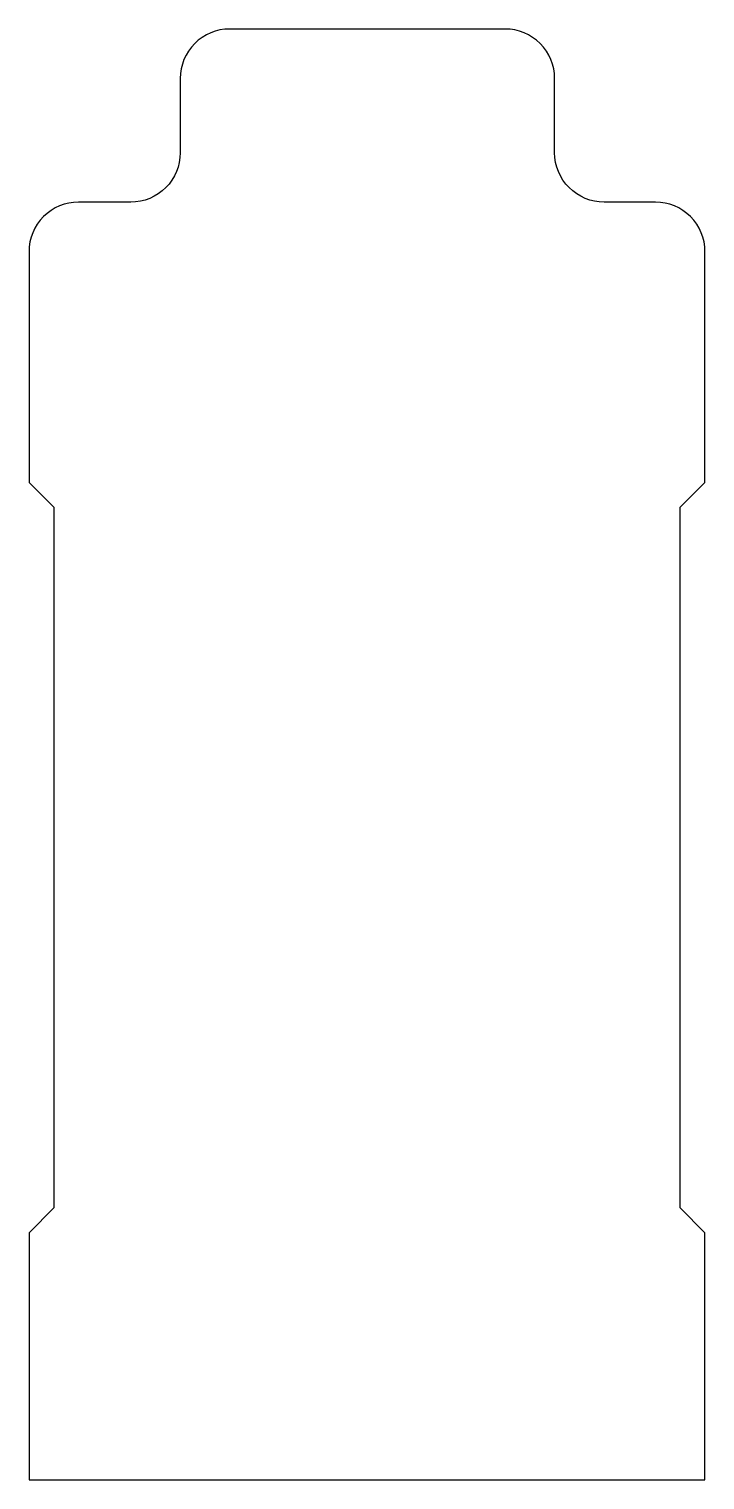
# Model space of a CAD drawing. Extents: x 22.7 to 63.7, y -19.1 to 68.9.
import ezdxf

# ---------------------------------------------------------------- set-up
doc = ezdxf.new("R2010")
doc.units = 0
doc.layers.get('0').update_dxf_attribs({"linetype": 'CONTINUOUS'})

msp = doc.modelspace()

# ---------------------------------------------------------------- linework, layer by layer
at = {"color": 240}
msp.add_lwpolyline([(34.824, 68.858, 0.414214), (31.824, 65.858), (31.824, 61.358, -0.414214), (28.824, 58.358), (25.654, 58.358, 0.414214), (22.654, 55.358), (22.654, 41.358), (24.154, 39.858), (24.154, -2.642), (22.654, -4.143), (22.654, -19.143), (63.654, -19.143), (63.654, -4.143), (62.153, -2.642), (62.153, 39.858), (63.654, 41.358), (63.654, 55.358, 0.414214), (60.654, 58.358), (57.536, 58.358, -0.414214), (54.536, 61.358), (54.536, 65.858, 0.414214), (51.536, 68.858)], format="xyb", close=True, dxfattribs=at)

doc.saveas('drawing.dxf')
